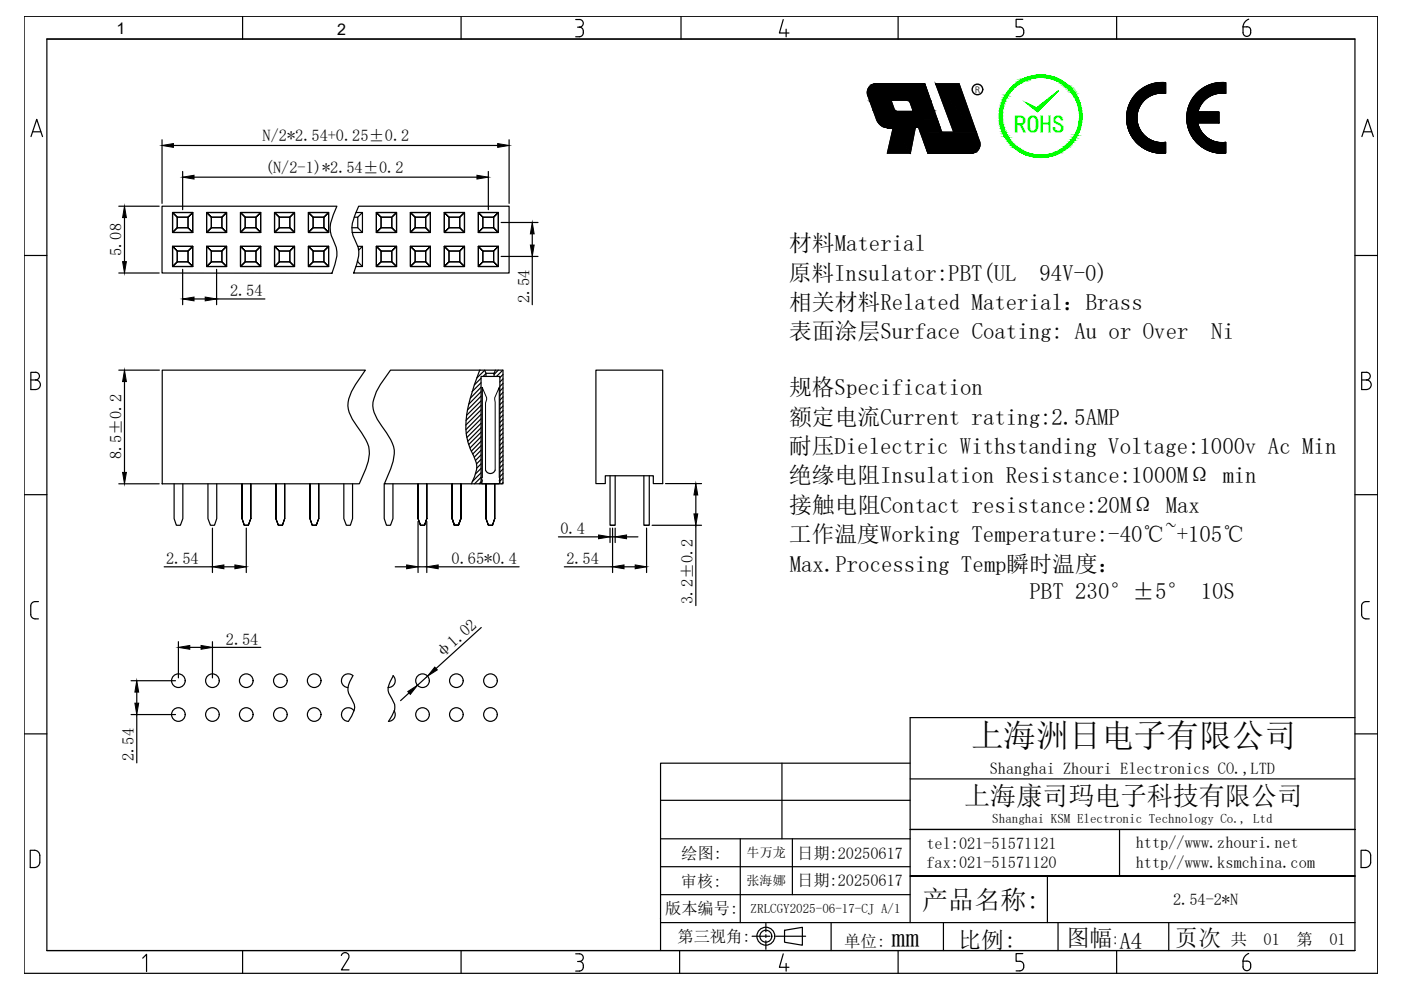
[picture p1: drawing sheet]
<svg xmlns="http://www.w3.org/2000/svg" width="297mm" height="210mm" viewBox="0 0 297 210" stroke-linecap="round" stroke-linejoin="round" font-family="sans-serif">
<defs><g id="words">
<text font-size="7.1" x="262.8" y="8.8">6</text>
<text font-size="6.9" x="205.9" y="158.4">上海洲日电子有限公司</text>
<text font-size="5.9" x="189" y="200.8">mm</text>
<g font-size="5.5">
<text x="204.4" y="170.6">上海康司玛电子科技有限公司</text>
<text x="195.5" y="192.7">产品名称:</text>
</g>
<text font-size="5.4" fill="#0f0" x="215" y="28.3">ROHS</text>
<g font-size="4.9">
<text x="203.2" y="200.9">比例:</text>
<text x="226.1" y="200.6">图幅 A4</text>
<text x="249.2" y="200.6">页次</text>
</g>
<g font-size="4.8">
<text x="167.3" y="53.3">材料Material</text>
<text x="167.2" y="59.5">原料Insulator:PBT(UL</text>
<text x="220.4" y="59.5">94V-0)</text>
<text x="167.3" y="65.7">相关材料Related Material：Brass</text>
<text x="167.3" y="71.9">表面涂层Surface Coating: Au or Over</text>
<text x="256.8" y="71.9">Ni</text>
<text x="167.3" y="83.8">规格Specification</text>
<text x="167.3" y="90">额定电流Current rating:2.5AMP</text>
<text x="167.3" y="96.2">耐压Dielectric Withstanding Voltage:1000v Ac Min</text>
<text x="167.3" y="102.5">绝缘电阻Insulation Resistance:1000MΩ min</text>
<text x="167.3" y="108.7">接触电阻Contact resistance:20MΩ Max</text>
<text x="167.3" y="114.9">工作温度Working Temperature:-40℃~+105℃</text>
<text x="167.5" y="121.2">Max.Processing Temp瞬时温度：</text>
<text x="218.3" y="127">PBT 230°±5° 10S</text>
</g>
<g font-size="3.5">
<text x="55.7" y="30">N/2*2.54+0.25±0.2</text>
<text x="56.2" y="36.7">(N/2-1)*2.54±0.2</text>
<text x="25.8" y="54.3" transform="rotate(-90 25.8 54.3)">5.08</text>
<text x="48.8" y="62.8">2.54</text>
<text x="112.2" y="64.2" transform="rotate(-90 112.2 64.2)">2.54</text>
<text x="25.7" y="97.4" transform="rotate(-90 25.7 97.4)">8.5±0.2</text>
<text x="118.8" y="113.2">0.4</text>
<text x="35.2" y="119.6">2.54</text>
<text x="95.8" y="119.6">0.65*0.4</text>
<text x="120.1" y="119.6">2.54</text>
<text x="146.9" y="128" transform="rotate(-90 146.9 128)">3.2±0.2</text>
<text x="47.9" y="136.7">2.54</text>
<text x="93.6" y="139.8" transform="rotate(-42 93.6 139.8)">φ1.02</text>
<text x="28.4" y="161.3" transform="rotate(-90 28.4 161.3)">2.54</text>
<text x="209.9" y="164.1">Shanghai Zhouri Electronics CO.,LTD</text>
<text x="196.4" y="180">tel:021-51571121</text>
<text x="240.8" y="179.8">http//www.zhouri.net</text>
<text x="144.4" y="182">绘图:</text>
<text x="169" y="182">日期:20250617</text>
<text x="196.4" y="184">fax:021-51571120</text>
<text x="240.8" y="184.1">http//www.ksmchina.com</text>
<text x="144.4" y="188">审核:</text>
<text x="169" y="188">日期:20250617</text>
<text x="248.7" y="191.9">2.54-2*N</text>
<text x="141" y="193.9">版本编号:</text>
<text x="143.6" y="199.7">第三视角:</text>
<text x="179" y="200.7">单位:</text>
<text x="260.9" y="200.4">共</text>
<text x="267.9" y="200.4">01</text>
<text x="274.9" y="200.4">第</text>
<text x="281.9" y="200.4">01</text>
</g>
<g font-size="3.4">
<text x="24.7" y="7.1">1</text>
<text x="71.5" y="7.3">2</text>
</g>
<g font-size="2.8">
<text x="210.4" y="174.5">Shanghai KSM Electronic Technology Co., Ltd</text>
<text x="158.3" y="181.8">牛万龙</text>
<text x="158.3" y="187.7">张海娜</text>
<text x="159.2" y="193.6">ZRLCGY2025-06-17-CJ A/1</text>
</g>
<text font-size="2.2" x="206.7" y="19.6">R</text>
</g></defs>
<g fill="none" stroke="#000" stroke-width=".25">
<path d="M9.9 8.3h277.4M122.1 4.1h.8a.81 .81 0 0 1 .8 .8 .81 .81 0 0 1-.8 .9M122.5 5.8a1.03 1.03 0 0 1 1.2 .8 1.03 1.03 0 0 1-.8 1.2h-.8M166.1 4.2l-.9 2.8h2.1M166.7 6.2v1.6M216.9 4.1h-1.5v1.6h.8a1.03 1.03 0 0 1 .9 1 1.03 1.03 0 0 1-.9 1.1h-.8M241.4 19.3l-.7 .7M241.7 19.1l-1.2 1.2M241.9 19l-1.6 1.5M242.1 18.9l-1.9 1.8M242.3 18.7l-2.3 2.3M242.5 18.6l-2.5 2.5"/>
<path d="M242.7 18.5l-2.9 2.8M242.9 18.4l-3.2 3.1M243 18.3l-3.3 3.3M243.2 18.2l-3.6 3.6M243.3 18.1l-3.8 3.9M243.4 18.1l-3.9 3.9M243.6 18l-4.2 4.2M243.6 18l-4.2 4.3M243.8 18l-4.5 4.4M243.9 17.9l-4.6 4.7M244 17.9l-4.8 4.7M244.1 17.8l-4.9 5"/>
<path d="M244.2 17.8l-5 5M244.3 17.8l-5.2 5.2M244.5 17.7l-5.4 5.4M244.6 17.7l-5.5 5.6M244.8 17.7l-5.8 5.7M244.9 17.6l-5.9 6M245 17.6l-6 6M245 19.9l2.1-2.2-2.2 2.2M245.1 17.6l-6.1 6.1M245.2 17.6l-6.2 6.2M245.3 17.6l-6.4 6.3M245.4 17.6l-6.5 6.4"/>
<path d="M245.5 17.6l-6.6 6.5M245.5 17.5l-6.6 6.7M245.6 17.5l-6.7 6.8M245.7 17.5l-6.8 6.9 6.9-6.9M245.8 19.8l1.3-1.4-1.4 1.4M245.9 17.5l-7 7M245.9 17.5l-7 7.1M246 17.5l-7.1 7.2M246.1 19.7l1-1-1 1M246.1 17.5l-7.2 7.2M246.2 17.5l-7.3 7.3M246.3 17.5l-7.4 7.4"/>
<path d="M246.3 17.5l-7.4 7.5M246.4 17.5l-3.5 3.5M246.5 17.5l-3.4 3.3M246.6 17.5l-3.2 3.1M246.6 17.5l-2.9 3M246.7 17.5l-2.9 2.9M246.8 17.5l-2.8 2.8M246.8 19.8l.3-.4-.3 .4M246.8 17.5l-2.7 2.7M246.9 17.5l-2.7 2.7M247 17.5l-2.5 2.6M247.1 17.5l-2.6 2.5"/>
<path d="M247.1 17.5l-2.5 2.5M247.1 17.5a7.5 7.5 0 0 0-8.2 7.5 7.5 7.5 0 0 0 8.2 7.4M247.1 19.8a5.3 5.3 0 0 0-6.1 5.2 5.3 5.3 0 0 0 6.1 5.2M247.1 17.6l-2.4 2.4M247.1 17.6l-2.3 2.4M247.1 17.7l-2.2 2.2M247.1 17.8l-2 2.1M247.1 17.9l-2 2M247.1 18l-1.9 1.8M247.1 18l-1.7 1.8M247.1 18.1l-1.7 1.7M247.1 18.2l-1.6 1.6"/>
<path d="M247.1 18.2l-1.5 1.6M247.1 18.3l-1.4 1.5M247.1 18.5l-1.3 1.3M247.1 18.6l-1.2 1.2M247.1 18.6l-1.1 1.2 1.1-1.1M247.1 18.8l-.9 .9M247.1 18.9l-.8 .8M247.1 19l-.7 .7M247.1 19l-.6 .7M247.1 19.2l-.5 .6M247.1 19.3l-.4 .5 .4-.5M247.1 19.5l-.2 .3"/>
<path d="M247.1 19.6l-.1 .2M247.1 19.7l-.1 .1M247.1 19.7v.1M247.1 17.5v2.3M254.5 19.1l-1.3 1.2M254.7 19l-1.6 1.5M254.8 18.8l-1.8 1.9M255 18.7l-2.1 2.1M255.1 18.7l-2.3 2.3M255.2 18.6l-2.5 2.5M255.3 18.5l-2.7 2.7M255.5 18.4l-3 3"/>
<path d="M255.7 18.3l-3.3 3.3M255.8 18.2l-3.4 3.5M256 18.2l-3.7 3.7M256.2 18.1l-4 3.9M256.3 18.1l-4.1 4M256.4 18l-4.3 4.3M256.6 17.9l-4.5 4.5M256.6 17.9l-4.5 4.6M256.8 17.9l-4.8 4.7M256.8 17.8l-4.8 4.9M257 17.8l-5.1 5M257.1 17.8l-5.2 5.2"/>
<path d="M257.2 17.8l-5.3 5.2M257.3 17.7l-5.4 5.4M257.4 17.7l-5.6 5.6M257.5 17.7l-5.7 5.6M257.6 17.7l-5.8 5.7M257.6 17.6l-5.8 5.9M257.7 17.6l-6 6M257.9 17.6l-6.2 6.1M257.9 17.6l-6.2 6.2M258 17.6l-6.3 6.3M258.1 17.6l-6.4 6.4M258.2 17.6l-6.5 6.5"/>
<path d="M258.3 17.5l-6.6 6.7M258.4 17.5l-6.7 6.8M258.6 17.5l-7 6.9 6.9-6.9M258.7 17.5l-7.1 7.1M258.8 17.5l-7.2 7.2M258.9 17.5l-7.3 7.3M259 17.5l-7.4 7.4 7.5-7.4M259.2 17.5l-7.6 7.5M259.2 17.5l-3.3 3.3M259.3 17.5l-3.2 3.2M259.5 17.5l-2.9 2.8M259.5 17.5l-2.8 2.8"/>
<path d="M259.6 17.5l-2.8 2.7M259.6 17.5l-2.7 2.7M259.7 17.5l-2.7 2.7M259.7 17.5l-2.6 2.6M259.7 17.5l-2.5 2.6M259.8 17.5l-2.6 2.6M259.9 17.5l-2.6 2.5M259.9 19.8a5.3 5.3 0 0 0-5.9 4M259.9 17.7l-2.3 2.2M259.9 17.8l-2.1 2.1M259.9 17.9l-2 2M259.9 18l-1.8 1.8"/>
<path d="M259.9 18.1l-1.7 1.7M259.9 18.3l-1.5 1.5M259.9 18.4l-1.4 1.4M259.9 18.5l-1.3 1.3M259.9 18.6l-1.2 1.2M259.9 18.7l-1.1 1M259.9 18.7l-1 1M259.9 19l-.7 .7 .7-.7M259.9 19.2l-.6 .5M259.9 19.5l-.3 .3M259.9 19.7l-.1 .1 .1-.1M259.9 17.6l-2.5 2.4"/>
<path d="M259.9 17.6l-2.3 2.4M259.9 18l-1.9 1.8M259.9 18.1l-1.8 1.7M259.9 18.2l-1.6 1.6M259.9 18.5l-1.2 1.3 1.2-1.2M259.9 18.7l-1.1 1.1M259.9 18.8l-.9 .9M259.9 18.9l-.9 .8M259.9 19.1l-.7 .6M259.9 19.2l-.6 .6M259.9 19.2l-.5 .6 .5-.5M259.9 19.3l-.4 .5"/>
<path d="M259.9 19.4l-.4 .4M259.9 19.6l-.2 .2M259.9 17.5a7.5 7.5 0 0 0-8.3 7.5 7.5 7.5 0 0 0 8.3 7.4M6.6 29l1.2-3.7 1.2 3.7M6.9 27.9h1.8M188.4 27.1a2.78 2.78 0 0 1-2.6-1.8l-1.8-5a1.86 1.86 0 0 1 1.7-2.5h10.4l3.6 10.2h2.5l-3.8-10.2h4.9l4.4 12.2a1.87 1.87 0 0 1-1.8 2.5M188.4 27.1h1l-1.3 5.4h4.9l1.1-5.5h.6l2 5.5h9.2M190.1 23.6h3.3M192.9 21.6l-.4-.3h-3.5v.1l.6 1.9 .5 .3M192.9 21.6l.7 1.8-.2 .2M239.2 27.1l1.9-1.8-1.9 1.9M239.8 28.6l1.6-1.6-1.6 1.7"/>
<path d="M240 28.9l1.6-1.6-1.6 1.7M241.1 24.8l-2 2M241.1 24.9l-2 1.9M241.1 24.9l-2 2M241.1 25l-2 2M241.1 25.1l-2 1.9M241.1 25.1l-1.9 1.9M241.1 25.2l-1.9 1.9 1.9-1.9M241.1 24.6l-2.1 2M241.1 24.7l-2 2M241.1 25.4l-1.9 1.9M241.1 24.5l-2.1 2 2.1-2.1-2.1 2.1"/>
<path d="M241.1 24.5l-2.1 2.1M241.1 25.4l-1.9 2M241.1 25.6l-1.8 1.8M241.1 25.6l-1.8 1.9M241.1 24.2l-2.1 2.1M241.1 24.2l-2.1 2.2M241.1 25.7l-1.8 1.8M241.1 25.8l-1.7 1.9 1.7-1.8M241.1 24.1l-2.1 2.2M241.1 24l-2.1 2.2M241.1 26l-1.7 1.7M241.2 26l-1.8 1.8"/>
<path d="M241.2 23.9l-2.2 2.3M241.2 26.1l-1.8 1.8 1.8-1.7M241.2 23.8l-2.3 2.3M241.2 26.2l-1.7 1.8M241.2 23.7l-2.3 2.3M241.2 23.6l-2.3 2.3M241.2 26.4l-1.7 1.6M241.3 26.4l-1.7 1.8 1.7-1.7M241.3 23.5l-2.4 2.4M241.3 23.4l-2.4 2.4M241.3 26.5l-1.7 1.8M241.3 26.6l-1.7 1.7"/>
<path d="M241.3 26.7l-1.6 1.7M241.3 23.3l-2.4 2.5M241.3 26.7l-1.6 1.8M241.4 30.6l1.6-1.6-1.6 1.6M241.4 23.1l-2.5 2.6M241.4 26.8l-1.7 1.7M241.4 26.9l-1.6 1.6M241.4 23.1l-2.5 2.5M241.4 26.9l-1.6 1.7M241.4 30.7l1.6-1.6-1.5 1.6M241.5 22.9l-2.6 2.7M241.5 27.1l-1.7 1.6"/>
<path d="M241.5 27.1l-1.6 1.6 1.6-1.6M241.5 27.1l-1.6 1.7 1.6-1.6M241.6 22.7l-2.7 2.8M241.6 27.2l-1.6 1.7M241.6 22.7l-2.7 2.7M241.6 27.4l-1.6 1.6M241.6 22.6l-2.7 2.7M241.7 27.5l-1.6 1.6M241.7 22.5l-2.8 2.8M241.7 27.5l-1.6 1.7 1.6-1.6M241.8 27.6l-1.6 1.6M241.8 27.7l-1.6 1.6"/>
<path d="M241.8 27.8l-1.5 1.6M241.9 27.8l-1.6 1.6M241.9 22.1l-3 3.1 2.9-2.8M241.9 27.9l-1.6 1.5M241.9 31l1.6-1.6-1.5 1.7M241.9 27.9l-1.5 1.6M242 28l-1.5 1.6 1.6-1.5-1.6 1.6M242.1 28.1l-1.6 1.6M242.1 28.2l-1.6 1.5M242.1 21.8l-3.2 3.3M242.1 28.2l-1.4 1.6M242.2 31.2l1.6-1.6-1.6 1.6"/>
<path d="M242.2 28.3l-1.5 1.6M242.3 28.4l-1.6 1.5M242.3 28.4l-1.5 1.6M242.3 21.6l-3.4 3.4M242.4 28.5l-1.6 1.5M242.4 31.4l1.7-1.7-1.6 1.7M242.4 28.5l-1.6 1.6M242.4 28.5l-1.5 1.6M242.5 28.6l-1.6 1.5M242.5 28.6l-1.6 1.6M242.5 28.6l-1.5 1.6M242.6 28.7l-1.6 1.5"/>
<path d="M242.6 31.5l1.6-1.7-1.6 1.7M242.6 28.7l-1.6 1.6M242.6 28.7l-1.5 1.7M242.7 28.8l-1.5 1.6M242.7 31.6l1.7-1.7-1.7 1.7M242.7 28.9l-1.5 1.5M242.8 28.9l-1.6 1.6M242.8 28.9l-1.5 1.6 1.6-1.5M242.9 29l-1.5 1.6M243.1 29.1l-1.6 1.6 1.6-1.5M243.2 29.2l-1.6 1.6M243.3 29.3l-1.6 1.6"/>
<path d="M243.3 29.3l-1.5 1.7M243.4 31.9l1.7-1.8-1.7 1.8M243.4 29.4l-1.5 1.6 1.6-1.6M243.6 29.5l-1.5 1.6M243.7 29.6l-1.6 1.6M243.7 32l1.9-1.8-1.8 1.8M243.8 29.6l-1.7 1.6M243.9 29.6l-1.7 1.7M244 29.7l-1.7 1.6M244.1 29.8l-1.6 1.6M244.3 29.8l-1.7 1.7M244.4 20.1l2.5-2.6-2.6 2.6"/>
<path d="M244.5 29.9l-1.7 1.7M244.6 29.9l-1.7 1.7M244.6 30l-1.7 1.6M244.7 30l-1.7 1.7M244.8 30l-1.7 1.7M244.8 30l-1.7 1.8 1.8-1.8M244.9 30.1l-1.7 1.7M245 30.1l-1.8 1.7M245 30.1l-1.7 1.7M245.1 30.1l-1.8 1.7M245.2 30.1l-1.7 1.8M245.3 30.1l-1.8 1.8"/>
<path d="M245.4 30.2l-1.8 1.7M245.4 30.2l-1.8 1.8M245.5 30.2l-1.8 1.8M245.7 30.2l-1.9 1.8M245.7 30.2l-1.8 1.9M245.8 30.2l-1.9 1.9M245.8 30.2l-1.8 1.9M245.9 30.2l-1.9 1.9M246 30.2l-2 1.9M246.1 30.2l-2 2M246.1 32.5l1-1.1-1 1.1M246.1 30.2l-1.9 2 2-2-1.9 2"/>
<path d="M246.3 30.2l-2 2M246.4 32.5l.7-.8-.7 .8M246.4 30.2l-2 2M246.5 30.2l-2 2M246.5 30.2l-2 2.1M246.6 30.2l-2.1 2.1M246.7 30.2l-2.1 2.1M246.8 32.5l.3-.4-.3 .4M246.8 30.2l-2.2 2.1 2.1-2.1M246.8 30.2l-2.1 2.1M246.9 30.2l-2.1 2.1M247 30.2l-2.2 2.1"/>
<path d="M247.1 30.2l-2.2 2.1M247.1 30.2l-2.2 2.2M247.1 30.2l-2.1 2.2M247.1 30.3l-2.1 2.1 2.1-2.1M247.1 30.4l-2 2M247.1 30.5l-1.9 1.9M247.1 30.5l-1.8 1.9M247.1 30.6l-1.8 1.8M247.1 30.6l-1.8 1.8 1.8-1.7M247.1 30.7l-1.7 1.7M247.1 30.8l-1.6 1.6 1.6-1.5M247.1 30.9l-1.5 1.6"/>
<path d="M247.1 31l-1.4 1.5M247.1 31.1l-1.3 1.4M247.1 31.2l-1.3 1.3M247.1 31.2l-1.2 1.3M247.1 31.3l-1.2 1.2 1.2-1.2M247.1 31.4l-1.1 1.1M247.1 31.5l-1 1M247.1 31.6l-.9 .9 .9-.9M247.1 31.6l-.8 .9M247.1 31.7l-.8 .8M247.1 31.8l-.6 .7M247.1 31.9l-.5 .6 .5-.5"/>
<path d="M247.1 32l-.4 .5M247.1 32.1l-.4 .4M247.1 32.2l-.3 .3M247.1 32.2l-.2 .3M247.1 32.3l-.2 .2M247.1 32.3l-.1 .2M247.1 32.4l-.1 .1M247.1 32.4v.1M247.1 30.2v2.3M252.1 27.5l3.7-3.7-3.7 3.8M252.2 28l1.8-1.8-1.8 1.8M252.9 29.2l1.6-1.6-1.6 1.6"/>
<path d="M253.9 26.1l-1.7 1.7M253.9 26.1l-1.7 1.8M254 26.2l-1.8 1.7M254 23.8h4.4M254 23.8l-2.3 2.2M254 23.7l-2.3 2.3M254 26.3l-1.7 1.7M254 23.8l-2.3 2.3 2.3-2.3M254 26.4l-1.7 1.7M254 23.6l-2.3 2.3 2.3-2.3M254 26.5l-1.7 1.6M254 23.5l-2.3 2.4"/>
<path d="M254 26.5l-1.7 1.7M254.1 23.4l-2.4 2.4M254.1 26.6l-1.7 1.6M254.1 26.6l-1.7 1.7M254.1 23.8l-2.4 2.3M254.1 26.7l-1.7 1.7M254.1 23.2l-2.4 2.5 2.4-2.4M254.1 26.8l-1.6 1.7 1.6-1.7M254.1 23.1l-2.4 2.5M254.2 26.9l-1.7 1.6 1.7-1.6M254.2 23.1l-2.5 2.5M254.2 27l-1.6 1.6"/>
<path d="M254.2 23l-2.6 2.6M254.2 30.7l1.6-1.6-1.5 1.6M254.2 23.8l-2.5 2.4M254.2 27l-1.6 1.7M254.3 27.1l-1.7 1.6M254.3 23.8l-2.6 2.5M254.3 27.1l-1.6 1.7M254.3 27.2l-1.6 1.6M254.3 22.8l-2.7 2.7 2.6-2.6M254.3 27.2l-1.6 1.7M254.3 27.3l-1.6 1.6M254.3 27.3l-1.5 1.7"/>
<path d="M254.4 23.8l-2.6 2.6 2.6-2.6M254.4 22.6l-2.8 2.8M254.4 27.4l-1.6 1.6M254.4 27.5l-1.6 1.6M254.5 22.5l-2.9 2.8M254.5 27.5l-1.6 1.6M254.5 30.9l1.6-1.6-1.6 1.6M254.5 27.6l-1.6 1.6 1.7-1.5M254.6 23.8l-2.8 2.7M254.6 27.7l-1.6 1.6M254.6 22.3l-3 3M254.6 23.8l-2.8 2.8"/>
<path d="M254.6 27.8l-1.6 1.6 1.7-1.6M254.7 27.9l-1.6 1.5M254.7 23.8l-2.9 2.8M254.7 31l1.6-1.5-1.5 1.6M254.7 27.9l-1.6 1.6 1.6-1.6M254.8 22l-3.2 3.2M254.8 23.8l-3 2.9M254.8 28l-1.6 1.6M254.8 28.1l-1.6 1.6M254.9 28.1l-1.6 1.6M254.9 31.2l1.6-1.6-1.6 1.6M254.9 21.8l-3.3 3.3"/>
<path d="M254.9 28.2l-1.5 1.6M254.9 23.8l-3 3M255 28.3l-1.6 1.5M255 28.3l-1.6 1.6M255 23.8l-3.1 3.1M255 28.3l-1.5 1.6M255.1 28.4l-1.5 1.6M255.1 23.8l-3.2 3.2M255.2 28.5l-1.6 1.6M255.2 28.5l-1.6 1.6 1.6-1.5-1.5 1.6M255.3 23.8l-3.4 3.3M255.3 28.7l-1.5 1.5"/>
<path d="M255.3 31.5l1.8-1.7-1.7 1.7M255.4 28.7l-1.6 1.6M255.4 23.8l-3.5 3.4M255.4 23.8l-3.4 3.4M255.5 23.8l-3.5 3.5M255.5 26l2.4-2.2-2.3 2.2M255.6 28.9l-1.7 1.5 1.5-1.6-1.5 1.5M255.6 23.8l-3.6 3.6M255.7 23.8l-3.7 3.6M255.7 29l-1.6 1.6 1.5-1.7-1.6 1.6M255.7 29l-1.6 1.6M255.7 23.8l-3.7 3.7"/>
<path d="M255.7 29l-1.5 1.6M255.8 31.7l1.7-1.7-1.6 1.7M255.9 29.2l-1.6 1.5 1.6-1.5M255.9 26l2.3-2.2-2.2 2.2M255.9 29.2l-1.5 1.6M256 23.8l-3.9 3.8M256 29.2l-1.6 1.6M256 23.8l-3.9 3.9M256.1 23.8l-4 3.9M256.1 29.3l-1.6 1.6 1.6-1.6M256.1 26l2.3-2.2-2.2 2.2M256.2 29.4l-1.6 1.6"/>
<path d="M256.3 29.4l-1.6 1.6M256.3 23.8l-4.1 4M256.3 23.8l-2.2 2.2M256.4 23.8l-2.3 2.2M256.4 29.5l-1.6 1.6M256.4 23.8l-2.2 2.2M256.5 23.8l-2.3 2.2M256.5 29.6l-1.6 1.6M256.6 20.4l2.8-2.9-3.1 3M256.6 26l1.8-1.9-1.8 1.9M256.6 29.6l-1.7 1.6M256.6 29.6l-1.6 1.7 1.6-1.7"/>
<path d="M256.7 23.8l-2.4 2.2M256.7 29.7l-1.6 1.6M256.7 32.1l1.9-1.9-1.8 1.9M256.8 29.7l-1.7 1.6M256.8 23.8l-2.3 2.2M256.8 29.7l-1.6 1.7M256.8 23.8l-2.2 2.2M256.9 29.8l-1.7 1.6M256.9 29.8l-1.7 1.6 1.8-1.6M256.9 23.8l-2.3 2.2M257 32.2l1.9-2-1.9 2M257 23.8l-2.3 2.2"/>
<path d="M257.1 23.8l-2.3 2.2M257.1 29.9l-1.6 1.6 1.7-1.6M257.2 23.8l-2.3 2.2M257.2 29.9l-1.7 1.7M257.3 29.9l-1.7 1.7M257.3 23.8l-2.3 2.2M257.4 30l-1.7 1.7M257.4 23.8l-2.3 2.2M257.4 23.8l-2.2 2.2M257.5 23.8l-2.3 2.2M257.6 30l-1.7 1.8 1.7-1.8M257.6 23.8l-2.3 2.2"/>
<path d="M257.7 23.8l-2.3 2.2 2.4-2.2M257.7 30.1l-1.8 1.7M257.7 30.1l-1.7 1.7 1.8-1.7M257.8 30.1l-1.7 1.7M257.8 26l.6-.6-.5 .6M257.9 30.1l-1.8 1.7 1.8-1.7M257.9 32.4l2-1.9-1.9 1.9M258 30.1l-1.8 1.8M258 23.8l-2.3 2.2M258 23.8l-2.2 2.2M258 30.1l-1.7 1.8 1.9-1.7M258.1 23.8l-2.3 2.2"/>
<path d="M258.3 30.2l-1.8 1.8M258.4 23.8l-2.4 2.2M258.4 30.2l-1.9 1.8 1.9-1.8M258.4 26h-4.5a5.3 5.3 0 0 0 6 4.2l-2.2 2.2M258.4 23.9l-2.1 2.1M258.4 24l-2 2 2-2M258.4 24l-2 2M258.4 24.1l-1.9 1.9M258.4 24.2l-1.8 1.8M258.4 24.3l-1.7 1.7M258.4 24.4l-1.5 1.6M258.4 24.5l-1.5 1.5"/>
<path d="M258.4 24.6l-1.4 1.4M258.4 24.6l-1.3 1.4M258.4 24.7l-1.3 1.3M258.4 24.7l-1.2 1.3M258.4 24.8l-1.2 1.2M258.4 24.9l-1.1 1.1M258.4 25l-1 1M258.4 25.1l-.8 .9M258.4 25.2l-.8 .8M258.4 25.2l-.7 .8M258.4 25.3l-.7 .7M258.4 25.3l-.7 .7 .7-.6"/>
<path d="M258.4 25.5l-.5 .5M258.4 25.6l-.4 .4M258.4 25.7l-.3 .3M258.4 25.7l-.3 .3 .3-.2M258.4 25.8l-.1 .2M258.4 25.9l-.1 .1M258.4 26h.1M258.5 30.2l-1.9 1.9M258.5 32.5l1.4-1.4-1.3 1.4M258.6 30.2l-1.9 1.9M258.8 30.2l-2 1.9M258.8 30.2l-1.9 2 2-2"/>
<path d="M259 30.2l-2 2M259.1 30.2l-2 2M259.1 30.2l-1.9 2 2-2M259.2 30.2l-2 2M259.3 30.2l-2 2.1M259.4 30.2l-2.1 2.1M259.5 30.2l-2.1 2.1M259.5 32.5l.4-.4-.3 .4M259.6 30.2l-2.1 2.1M259.6 30.2l-2.1 2.1 2.2-2.1M259.7 30.2l-2.1 2.1M259.8 30.2l-2.2 2.1 2.2-2.1"/>
<path d="M259.9 30.2l-2.2 2.2M259.9 30.3l-2.1 2.1M259.9 30.4l-2 2M259.9 30.5l-1.9 1.9M259.9 30.6l-1.8 1.8M259.9 30.7l-1.8 1.7M259.9 30.8l-1.7 1.6 1.7-1.6M259.9 30.9l-1.6 1.6M259.9 31l-1.5 1.5M259.9 31l-1.4 1.5M259.9 31.2l-1.3 1.3M259.9 31.2l-1.3 1.3 1.3-1.2"/>
<path d="M259.9 31.4l-1.1 1.1M259.9 31.5l-1 1M259.9 31.6l-.9 .9M259.9 31.7l-.8 .8M259.9 31.8l-.7 .7M259.9 31.9l-.6 .6 .6-.6M259.9 32l-.5 .5M259.9 32.2l-.3 .3M259.9 32.2l-.2 .3M259.9 32.3l-.2 .2M259.9 32.3l-.1 .2M259.9 32.4v.1"/>
<path d="M288.7 29l1.3-3.7 1.2 3.7M289.1 27.9h1.7M5.1 54.2h4.8M287.3 54.2h4.8M7.6 78.9a.81 .81 0 0 1 .8 .8 .81 .81 0 0 1-.8 .9 1.01 1.01 0 0 1 1 1 1.01 1.01 0 0 1-1 1M7.6 78.9h-1.1v3.7h1.1M288.7 78.9h1a.8 .8 0 0 1 .8 .9 .8 .8 0 0 1-.8 .8 1.02 1.02 0 0 1 1 1 1.02 1.02 0 0 1-1 1h-1zM6.5 80.6h1.1M288.7 80.6h1M287.3 104.9h4.8M7.4 131.2h.7M8.1 127.6a1.26 1.26 0 0 0-1.5 .5l-.1 2.2a.92 .92 0 0 0 .9 .9"/>
<path d="M288.7 130.3a.92 .92 0 0 0 .9 .9M288.7 128.5v1.8M289.6 131.2h.7M290.3 127.6a1.26 1.26 0 0 0-1.5 .5l-.1 .4M5.1 155.6h4.8M193 152.1v43.5M287.3 155.6h4.8M140 177.8h53M157 177.8v17.8M165.8 161.8v16M168 177.8v11.9M193 161.8h-53v39.7"/>
<path d="M193 175.9h94.3h-94.3M6.4 180.3a1.56 1.56 0 0 1 2 .7 3.6 3.6 0 0 1-.2 2.5 1.71 1.71 0 0 1-1.8 .4zM140 194.8h.1M140 183.8h53M140 189.7h53M159.5 198.5h3.7M162.4 195.8v1.8M162.4 198.2v.6M162.4 199.5v1.8M164.5 198.5h6.3M166.3 197.2l3.8-.6v3.8l-3.8-.6zM176.2 195.6v5.9"/>
<path d="M193 185.7h94.3h-94.3M200 195.6v5.9M224.3 195.6v5.9M236.4 198.6v.2M236.4 199.9v.2M247.8 195.6v5.9M288.6 180.3a1.69 1.69 0 0 1 1.8 .4 3.6 3.6 0 0 1 .2 2.5 1.12 1.12 0 0 1-1.1 .7h-.9zM9.9 201.5h277.4M30.3 203.2l.8-.9v3.7M51.4 201.5v4.9M72.4 202.6a.82 .82 0 0 1 1.1-.6 .82 .82 0 0 1 .4 1.2l-1.5 2.4h1.6M97.8 201.5v4.9"/>
<path d="M122.1 202.2h.8a.81 .81 0 0 1 .8 .8 .81 .81 0 0 1-.8 .8M122.5 203.9h.4M122.9 203.8a1.04 1.04 0 0 1 .8 1.1 1.04 1.04 0 0 1-.8 1h-.8M144.1 201.5v4.9M166.1 202.2l-.9 2.9h2.1M166.7 204.3v1.6M190.4 201.5v4.9M215.4 205.8h.8M216.9 202.2h-1.5v1.6h.8a1.03 1.03 0 0 1 .9 1 1.03 1.03 0 0 1-.9 1M236.7 201.5v4.9M263.5 203.8a1.55 1.55 0 0 1 1.5 .2 1.15 1.15 0 0 1-.6 1.8 .81 .81 0 0 1-.9-.8zM264.8 202.2a1.85 1.85 0 0 0-1.3 1.6"/>
<circle cx="162.4" cy="198.5" r="1.9"/>
<circle cx="162.4" cy="198.5" r="1.26"/>
</g>
<!-- layer: 0 -->
<g fill="none" stroke="#000" stroke-width=".25">
<path d="M5.1 3.5h287v202.9h-287zM9.9 8.3v193.2M51.4 3.5v4.8M97.8 3.6v4.7M144.4 3.5v4.8M190.4 3.5v4.8M236.7 3.5v4.8M287.3 8.3v193.2M34.4 29.6v13.5M36.8 30.8h68.7M38.7 36.4v8.1M41.1 37.6h60"/>
<path d="M103.5 36.4v8.1M107.9 29.6v13.5M25.2 57.9h8.6M25.2 43.7h8.6M26.4 46.1v9.4M38.7 57.1v7.5M45.9 57.1v7.5M106.3 47.2h7.8M106.3 54.4h7.8M112.9 49.6v2.4M112.9 54.4v10.2M25.2 78.5h8.6"/>
<path d="M41.1 63.4h2.4M45.9 63.4h10.3M26.4 80.9v19.3M5.1 104.9h4.8M25.2 102.6h8.6M45 112v9.4M52.2 112v9.4M88.6 110.6v10.8M90.5 110.6v10.8M118.4 113.8h8.5M129.3 112v3M129.3 113.8h1.1"/>
<path d="M129.9 112v9.4M130.4 112v3M132.8 113.8h2.5M137.1 112v9.4M138.3 111.4h10.4M141.1 102.5h7.6M147.5 104.9v4.1M147.5 111.4v17M34.8 120.2h10.2M37.8 136.1v7.6M40.2 137.3h2.4M45 136.1v7.6"/>
<path d="M45 137.3h10.3M47.5 120.2h2.3M83.8 120.2h2.4M88.6 120.2h1.9M92.9 120.2h17.2M102 133l-9.5 8.7M119.6 120.2h10.3M132.3 120.2h2.4M27.8 144.3h9.4M27.8 151.5h9.4M29 146.7v2.4M29 151.5v10.2"/>
<path d="M86.7 146.9l-1.8 1.7M90.7 143.4l-2.2 1.9M193 152.1h94.3M140 169.7h53M193 165.1h94.3M237.4 175.9v9.8M140 195.6h147.3M222.1 185.7v9.9"/>
</g>
<!-- layer: PDF2_0 -->
<g fill="none" stroke="#000" stroke-width=".25">
<path d="M34.4 43.7h37l-.7 1.8a5.7 5.7 0 0 0-.1 5.3 6 6 0 0 1 .4 5.3l-.6 1.8h-36zM36.6 45.1h4.3v4.2h-4.3zM36.6 52.2h4.3v4.3h-4.3zM37.6 46.1h2.3v2.2h-2.3zM37.6 53.2h2.3v2.3h-2.3zM37.6 46.1l-1-1 1 1M37.6 48.3l-1 1 1-1M37.6 53.2l-1-1 1 1M37.6 55.5l-1 1 1-1M40.9 49.3l-1-1 1 1M40.9 45.1l-1 1 1-1M40.9 56.5l-1-1 1 1"/>
<path d="M40.9 52.2l-1 1 1-1M43.8 45.1h4.2v4.2h-4.2zM43.8 52.2h4.2v4.3h-4.2zM44.8 46.1h2.2v2.2h-2.2zM44.8 53.2h2.2v2.3h-2.2zM44.8 46.1l-1-1 1 1M44.8 48.3l-1 1 1-1M44.8 53.2l-1-1 1 1M44.8 55.5l-1 1 1-1M48 49.3l-1-1 1 1M48 45.1l-1 1 1-1M48 56.5l-1-1 1 1"/>
<path d="M48 52.2l-1 1 1-1M51 45.1h4.3v4.2h-4.3zM51 52.2h4.3v4.3h-4.3zM52 46.1h2.3v2.2h-2.3zM52 53.2h2.3v2.3h-2.3zM52 46.1l-1-1 1 1M52 48.3l-1 1 1-1M52 53.2l-1-1 1 1M52 55.5l-1 1 1-1M55.3 49.3l-1-1 1 1M55.3 45.1l-1 1 1-1M55.3 56.5l-1-1 1 1"/>
<path d="M55.3 52.2l-1 1 1-1M58.2 45.1h4.2v4.2h-4.2zM58.2 52.2h4.2v4.3h-4.2zM59.2 46.1h2.2v2.2h-2.2zM59.2 53.2h2.2v2.3h-2.2zM59.2 46.1l-1-1 1 1M59.2 48.3l-1 1 1-1M59.2 53.2l-1-1 1 1M59.2 55.5l-1 1 1-1M62.4 49.3l-1-1 1 1M62.4 45.1l-1 1 1-1M62.4 56.5l-1-1 1 1"/>
<path d="M62.4 52.2l-1 1 1-1M65.4 45.1h4.3v4.2h-4.3zM65.4 52.2h4.3v4.3h-4.3zM66.4 46.1h2.3v2.2h-2.3zM66.4 53.2h2.3v2.3h-2.3zM66.4 46.1l-1-1 1 1M66.4 48.3l-1 1 1-1M66.4 53.2l-1-1 1 1M66.4 55.5l-1 1 1-1M69.7 49.3l-1-1 1 1M69.7 45.1l-1 1 1-1M69.7 56.5l-1-1 1 1"/>
<path d="M69.7 52.2l-1 1 1-1M75.1 46.1h.8v2.2h-1.3M75.5 45.1h1.3v4.2h-2.1M75.9 52.2h.9v4.3h-1.3M75.9 55.2l-.1 .3M75.9 48.3l.9 1M75.9 55.5l.9 1M76 43.7h31.9v14.2h-32.9l.6-1.8a5.6 5.6 0 0 0-.4-5.3 5.5 5.5 0 0 1 .1-5.3zM76.8 45.1l-.9 1M76.8 52.2l-.8 .8M79.8 45.1h4.3v4.2h-4.3zM79.8 52.2h4.3v4.3h-4.3z"/>
<path d="M80.8 46.1h2.3v2.2h-2.3zM80.8 53.2h2.3v2.3h-2.3zM80.8 46.1l-1-1 1 1M80.8 48.3l-1 1 1-1M80.8 53.2l-1-1 1 1M80.8 55.5l-1 1 1-1M84.1 49.3l-1-1 1 1M84.1 45.1l-1 1 1-1M84.1 56.5l-1-1 1 1M84.1 52.2l-1 1 1-1M87 45.1h4.2v4.2h-4.2zM87 52.2h4.2v4.3h-4.2z"/>
<path d="M88 46.1h2.3v2.2h-2.3zM88 53.2h2.3v2.3h-2.3zM88 46.1l-1-1 1 1M88 48.3l-1 1 1-1M88 53.2l-1-1 1 1M88 55.5l-1 1 1-1M91.2 49.3l-.9-1 .9 1M91.2 45.1l-.9 1 .9-1M91.2 56.5l-.9-1 .9 1M91.2 52.2l-.9 1 .9-1M94.2 45.1h4.3v4.2h-4.3zM94.2 52.2h4.3v4.3h-4.3z"/>
<path d="M95.2 46.1h2.3v2.2h-2.3zM95.2 53.2h2.3v2.3h-2.3zM95.2 46.1l-1-1 1 1M95.2 48.3l-1 1 1-1M95.2 53.2l-1-1 1 1M95.2 55.5l-1 1 1-1M98.5 49.3l-1-1 1 1M98.5 45.1l-1 1 1-1M98.5 56.5l-1-1 1 1M98.5 52.2l-1 1 1-1M101.4 45.1h4.3v4.2h-4.3zM101.4 52.2h4.3v4.3h-4.3z"/>
<path d="M102.4 46.1h2.3v2.2h-2.3zM102.4 53.2h2.3v2.3h-2.3zM102.4 46.1l-1-1 1 1M102.4 48.3l-1 1 1-1M102.4 53.2l-1-1 1 1M102.4 55.5l-1 1 1-1M105.7 49.3l-1-1 1 1M105.7 45.1l-1 1 1-1M105.7 56.5l-1-1 1 1M105.7 52.2l-1 1 1-1M82.8 78.5h23.8v24.1h-25.1l1.3-3.2a6.7 6.7 0 0 0 .4-5.5l-1.3-2.2a11.7 11.7 0 0 1-2.9-5.7 9 9 0 0 1 1.6-4.5zM101.7 78.5a38.7 38.7 0 0 0-2.9 10.9 12.3 12.3 0 0 0 1.7 7.3 4.5 4.5 0 0 1 .1 4.4l-.7 1.5"/>
<path d="M101.8 78.5l-.1 .1M102.8 78.5l-1.7 1.6M102.8 78.5l.2 .6M103 79.8v-.7h1.8v.7M103 79.2l-.6 .6M105 78.5l-.2 .6M105.7 78.5l-.9 .9M106.6 78.5l-1.3 1.3M106.6 79.4l-.6 .7M126.3 78.5h14.2v24h-2v-1.6h-10.2v1.6h-2zM102 80.2l-1.4 1.4M102 81.1l-1.9 1.9"/>
<path d="M102 82.1l-2.3 2.3M102 83l-2.6 2.7M102 84l-2.9 2.9M102 85l-3.1 3.1M102 85.9l-3.2 3.2M102 86.9l-3.2 3.2M102 87.8l-3.2 3.3M102 88.8l-3.1 3.1M102 89.8l-3 2.9M102 90.7l-2.8 2.8M102 91.6l-2.6 2.7M102 92.6l-2.3 2.4"/>
<path d="M102 93.5l-2.1 2.1M102 94.5l-1.8 1.8M102 95.5l-1.4 1.4M102 96.4l-1.2 1.2M102 97.4l-1 1M102 98.4l-.9 .9M102 99.3l-1.2 1.2M103 99.7a1.07 1.07 0 0 0 1 .7 1.07 1.07 0 0 0 1-.7M106.6 80.3l-.6 .7M106.6 81.3l-.6 .7M106.6 82.2l-.6 .7M106.6 83.2l-.6 .7"/>
<path d="M106.6 84.1l-.6 .8M106.6 85.1l-.6 .7M106.6 86.1l-.6 .7M106.6 87l-.6 .7M106.6 88l-.6 .6M106.6 88.9l-.6 .7M106.6 89.9l-.6 .7M106.6 90.8l-.6 .7M106.6 91.8l-.6 .7M106.6 92.7l-.6 .7M106.6 93.7l-.6 .7M106.6 94.6l-.6 .8"/>
<path d="M106.6 95.6l-.6 .7M106.6 96.6l-.6 .7M106.6 97.5l-.6 .7M106.6 98.5l-.6 .7M106.6 99.4l-.6 .7M34.4 102.6h41.8l1.4-3.2a6.9 6.9 0 0 0-.9-7.7 13.2 13.2 0 0 1-2.8-4.9 6.6 6.6 0 0 1 1.5-5.3l2.1-3h-43.1v24.1M36.9 102.6v7.4l.5 1.4h.8l.6-1.4v-7.4M44.1 102.6v7.4l.5 1.4h.9l.5-1.4v-7.4M51.3 102.6v7.4l.5 1.4h.9l.5-1.4v-7.4v7.4l-.5 1.4h-.9l-.5-1.4zM58.5 102.6v7.4l.5 1.4h.9l.5-1.4v-7.4v7.4l-.5 1.4h-.9l-.5-1.4zM65.7 102.6v7.4l.5 1.4h.9l.5-1.4v-7.4v7.4l-.5 1.4h-.9l-.5-1.4zM72.9 102.6v7.4l.5 1.4h.9l.5-1.4v-7.4"/>
<path d="M81.5 102.6v7.4l.4 1.4h.9l.5-1.4v-7.4M88.6 102.6v7.4l.6 1.4h.8l.5-1.4v-7.4v7.4l-.5 1.4h-.8l-.6-1.4zM95.9 102.6v7.4l.4 1.4h.9l.5-1.4v-7.4v7.4l-.5 1.4h-.9l-.4-1.4zM102 102.6v-22.8h4v22.8M102 100.2l-1.9 1.9M102 101.2l-1.4 1.4M102 102.2l-.4 .4M102.2 102.6h3.5M103 102.6v7.4l.6 1.4h.8l.5-1.4v-7.4v7.4l-.5 1.4h-.8l-.6-1.4zM106.6 100.4l-.6 .7M106.6 101.3l-.6 .7M106.6 102.3l-.2 .3"/>
<path d="M129.3 100.9v10.5h1.1v-10.5M129.5 111.4h.8M136.5 100.9v10.5h1.2v-10.5M136.7 111.4h.8M73.8 145.8a1.46 1.46 0 0 1-1.3-2 1.46 1.46 0 0 1 2.3-.5 4.5 4.5 0 0 0-.9 3.7l.6 1.2a2.86 2.86 0 0 1 .1 3.6l-.7 1.2M75.1 150.7a1.44 1.44 0 0 0-2.5 .1 1.44 1.44 0 0 0 1.2 2.1M83.3 143.3a1.44 1.44 0 0 1 .4 1.6 1.44 1.44 0 0 1-1.4 .9M83.4 143.3a4.7 4.7 0 0 0-1 3.7l.7 1.2a2.96 2.96 0 0 1 0 3.6l-.7 1.2M83.6 150.7a1.44 1.44 0 0 1-1.3 2.2"/>
<circle cx="37.8" cy="151.5" r="1.44"/>
<circle cx="37.8" cy="144.3" r="1.44"/>
<circle cx="45" cy="151.5" r="1.44"/>
<circle cx="45" cy="144.3" r="1.44"/>
<circle cx="52.2" cy="151.5" r="1.44"/>
<circle cx="52.2" cy="144.3" r="1.44"/>
<circle cx="59.4" cy="151.5" r="1.44"/>
<circle cx="59.4" cy="144.3" r="1.44"/>
<circle cx="66.6" cy="144.3" r="1.44"/>
<circle cx="66.6" cy="151.5" r="1.44"/>
<circle cx="89.6" cy="151.5" r="1.44"/>
<circle cx="89.6" cy="144.3" r="1.44"/>
<circle cx="96.8" cy="144.3" r="1.44"/>
<circle cx="96.8" cy="151.5" r="1.44"/>
<circle cx="104" cy="144.3" r="1.44"/>
<circle cx="104" cy="151.5" r="1.44"/>
</g>
<!-- layer: 0 -->
<g fill="#000" stroke="#000" stroke-width=".21">
<path d="M34.4 30.8l2.4-.4v.8zM38.7 37.6l2.4-.4v.8zM101.1 37.2l2.4 .4-2.4 .4zM105.5 30.4l2.4 .4-2.4 .4zM26 55.5h.8l-.4 2.4zM26.4 43.7l.4 2.4h-.8zM112.9 47.2l.4 2.4h-.9zM112.4 52h.9l-.4 2.4zM38.7 63.4l2.4-.4v.8zM43.5 63l2.4 .4-2.4 .4zM26.4 78.5l.4 2.4h-.8zM26 100.2h.8l-.4 2.4z"/>
<path d="M45 120.2l2.5-.4v.8zM49.8 119.8l2.4 .4-2.4 .4zM86.2 119.8l2.4 .4-2.4 .4zM90.5 120.2l2.4-.4v.8zM126.9 113.4l2.4 .4-2.4 .4zM129.9 120.2l2.4-.4v.8zM130.4 113.8l2.4-.4v.8zM134.7 119.8l2.4 .4-2.4 .4zM147.5 102.5l.4 2.4h-.8zM147.1 109h.8l-.4 2.4zM37.8 137.3l2.4-.4v.8zM42.6 136.9l2.4 .4-2.4 .4z"/>
<path d="M29 144.3l.4 2.4h-.8zM28.6 149.1h.8l-.4 2.4zM86.5 146.6l2-1.3-1.5 1.9zM92.2 141.4l.5 .6-2 1.4z"/>
</g>
<!-- layer: PDF2_0 -->
<path d="M102.2 82.1l-.1 19.2M102.9 99.7v-14.3l.3-1.1-1-2.2v19.1M105 99.7l-.1-15.4 .9-2.2 .1 20.2-.2 .3M102.1 101.6v.7M102.2 101.3v1.3" fill="none" stroke="#000" stroke-width=".21"/>
<g fill="#000" stroke="#000" stroke-width=".21">
<path d="M193.5 23.6h4.6z"/>
<path d="M185.7 17.8h10.4zM185.5 17.8h10.6z"/>
<path d="M185.5 17.8h10.6zM185.2 17.8h10.9z"/>
<path d="M185.2 17.8l10.9 .1zM184.9 17.9h11.2z"/>
<path d="M184.9 17.9l11.3 .2-.1-.2zM184.7 18.1l.2-.2 11.3 .2z"/>
<path d="M184.7 18.1l11.5 .1v-.1zM184.5 18.2l.2-.1 11.5 .1z"/>
<path d="M184.5 18.2l11.8 .3-.1-.3zM184.5 18.2l11.8 .3h-12z"/>
<path d="M184.3 18.5l12.1 .2-.1-.2zM184.3 18.5l12.1 .2h-12.3z"/>
<path d="M184.1 18.7l12.4 .2-.1-.2zM184.1 18.7l12.4 .2h-12.5z"/>
<path d="M184 18.9l12.6 .3-.1-.3zM184 18.9l12.6 .3h-12.7z"/>
<path d="M183.9 19.2l12.8 .3-.1-.3zM183.9 19.2l12.8 .3h-12.8z"/>
<path d="M183.9 19.5l12.9 .2-.1-.2zM183.9 19.5l12.9 .2h-12.9z"/>
<path d="M183.9 19.7l13 .3-.1-.3zM183.9 19.7l13 .3h-13z"/>
<path d="M183.9 20l13 .3v-.3zM183.9 20l13 .3h-12.9z"/>
<path d="M198.4 17.8l8.6 10.2-3.7-10.2zM198.4 17.8l8.6 10.2h-4.8z"/>
<path d="M184.4 21.4h4.6zM184.4 21.4h4.6z"/>
<path d="M184.4 21.4h4.6zM184.4 21.4h4.6z"/>
<path d="M184.4 21.4h4.6zM184.4 21.4h4.6z"/>
<path d="M184.4 21.4l5.2 1.9-.6-1.9zM184.4 21.4l5.2 1.9h-4.5z"/>
<path d="M184.4 21.3h4.6zM184.4 21.3l4.6 .1z"/>
<path d="M184.4 21.3h4.6zM184.4 21.3h4.6z"/>
<path d="M184.4 21.3h4.6zM184.4 21.3h4.6z"/>
<path d="M184.4 21.3h4.6zM184.4 21.3h4.6z"/>
<path d="M184.4 21.3h4.7zM184.4 21.3h4.7z"/>
<path d="M184.4 21.3h4.7zM184.4 21.3h4.6z"/>
<path d="M184.4 21.3h4.7zM184.4 21.3h4.7z"/>
<path d="M185.1 23.3l4.6 .1zM185.1 23.3l4.6 .1z"/>
<path d="M185.1 23.4h4.6zM185.1 23.4h4.6z"/>
<path d="M185.2 23.4l4.6 .1zM185.2 23.4l4.6 .1z"/>
<path d="M185.2 23.5l4.7 .1zM185.2 23.5l4.7 .1z"/>
<path d="M185.2 23.6h4.7zM185.2 23.6h4.7z"/>
<path d="M185.2 23.6h4.8zM185.2 23.6h4.8z"/>
<path d="M185.2 23.6h4.9zM185.2 23.6h4.9z"/>
<path d="M189.4 27.1l3.6 5.4 1-5.4zM189.4 27.1l3.6 5.4h-4.9z"/>
<path d="M188.1 27.1h6zM188.1 27.1h5.9z"/>
<path d="M187.8 27h6.3zM187.8 27l6.3 .1z"/>
<path d="M187.6 27h6.5zM187.6 27h6.5z"/>
<path d="M184 20.3l13.3 1-.4-1zM184 20.3l13.3 1h-12.9z"/>
<path d="M192.5 21.3h4.8zM192.5 21.3h4.8z"/>
<path d="M192.6 21.3h4.7zM192.6 21.3h4.7z"/>
<path d="M192.6 21.3h4.7zM192.6 21.3h4.7z"/>
<path d="M192.7 21.3l4.6 .1zM192.7 21.3l4.6 .1z"/>
<path d="M192.8 21.4h4.5zM192.8 21.4h4.5z"/>
<path d="M192.8 21.4l4.6 .1zM192.8 21.4l4.6 .1z"/>
<path d="M192.9 21.5l4.5 .1zM192.9 21.5l4.5 .1z"/>
<path d="M192.9 21.6l5.2 1.8-.7-1.8zM192.9 21.6l5.2 1.8h-4.5z"/>
<path d="M193.6 23.4l4.5 .1zM193.6 23.4l4.5 .1z"/>
<path d="M193.6 23.5h4.5zM193.6 23.5h4.5z"/>
<path d="M193.6 23.5h4.5zM193.6 23.5h4.5z"/>
<path d="M193.6 23.5h4.5zM193.6 23.5h4.5z"/>
<path d="M193.6 23.5l4.5 .1zM193.6 23.5l4.5 .1z"/>
<path d="M193.6 23.6h4.5zM193.6 23.6h4.5z"/>
<path d="M193.5 23.6h4.6zM193.5 23.6h4.6z"/>
<path d="M193.5 23.6h4.6zM193.5 23.6h4.6z"/>
<path d="M193.5 23.6h4.6zM193.5 23.6h4.6zM193.4 23.6h4.7z"/>
<path d="M185.2 23.6l13.5 1.7-.6-1.7zM185.2 23.6l13.5 1.7h-12.9z"/>
<path d="M185.8 25.3l13 .3-.1-.3zM185.8 25.3l13 .3h-12.8z"/>
<path d="M186 25.6l12.9 .3-.1-.3zM186 25.6l12.9 .3h-12.8z"/>
<path d="M186.1 25.9l12.9 .3-.1-.3zM186.1 25.9l12.9 .3h-12.6z"/>
<path d="M186.4 26.2l12.7 .2-.1-.2zM186.4 26.2l12.7 .2h-12.5z"/>
<path d="M186.6 26.4l12.6 .2-.1-.2zM186.6 26.4l12.6 .2h-12.3z"/>
<path d="M186.9 26.6l12.3 .2v-.2zM186.9 26.6l12.3 .2h-12.1z"/>
<path d="M187.1 26.8l12.2 .1-.1-.1zM187.1 26.8l12.2 .1h-11.8z"/>
<path d="M187.5 26.9l11.8 .1zM187.5 26.9l11.8 .1z"/>
<path d="M194.7 27l5 1-.4-1zM194.7 27l5 1h-4.6z"/>
<path d="M196.7 32.5h9.5zM196.7 32.5h9.2z"/>
<path d="M196.7 32.4h9.8zM196.7 32.4l9.5 .1z"/>
<path d="M196.7 32.3h10zM196.7 32.3l9.8 .1z"/>
<path d="M196.6 32.2l10.1 .1 .3-.1zM196.6 32.2l10.1 .1h-10z"/>
<path d="M195.1 28l12.6 2-.7-2zM195.1 28l12.6 2h-11.9z"/>
<path d="M196.6 32l10.4 .2 .2-.2zM196.6 32l10.4 .2h-10.4z"/>
<path d="M196.5 31.8l10.7 .2 .2-.2zM196.5 31.8l10.7 .2h-10.6z"/>
<path d="M196.4 31.6l11 .2 .1-.2zM196.4 31.6l11 .2h-10.9z"/>
<path d="M196.3 31.3l11.2 .3 .1-.3zM196.3 31.3l11.2 .3h-11.1z"/>
<path d="M195.8 30l12 .3-.1-.3zM195.8 30l12 .3h-11.9z"/>
<path d="M196.2 31.1l11.4 .2 .1-.2zM196.2 31.1l11.4 .2h-11.3z"/>
<path d="M195.9 30.3l11.9 .2v-.2zM195.9 30.3l11.9 .2h-11.8z"/>
<path d="M196 30.5l11.8 .3v-.3zM196 30.5l11.8 .3h-11.7z"/>
<path d="M196.1 30.8l11.6 .3 .1-.3zM196.1 30.8l11.6 .3h-11.5z"/>
<circle cx="258.4" cy="26" r=".12"/>
</g>
<circle cx="207.2" cy="19" r="1.12" fill="none" stroke="#000" stroke-width=".3"/>
<g fill="#0f0" stroke="#0f0" stroke-width=".21">
<path d="M220.3 15.9h.8z"/>
<path d="M219.9 33.4h1.5z"/>
<path d="M221.2 21.8l3.2-2.5-2.5 2.5z"/>
<path d="M217.6 21.8l2.2 1.1h-.8z"/>
<path d="M219 22.9h1.8l-.8 .8z"/>
<path d="M220.3 15.9h1.1zM219.9 15.9h1.5z"/>
<path d="M219.9 15.9l1.8 .1zM219.7 16h2z"/>
<path d="M219.7 16h2.3zM219.3 16h2.7z"/>
<path d="M219.3 16l3 .1zM219 16.1h3.3z"/>
<path d="M219 16.1h3.6zM218.7 16.1h3.9z"/>
<path d="M218.7 16.1l4.2 .1zM218.5 16.2h4.4z"/>
<path d="M218.5 16.2l4.7 .1zM218.1 16.3h5.1z"/>
<path d="M218.1 16.3l5.4 .1zM217.9 16.4h5.6z"/>
<path d="M217.9 16.4h5.7zM217.8 16.4h5.8z"/>
<path d="M220.7 16.4h2.9zM220.7 16.4h2.9z"/>
<path d="M217.8 16.4h2.9zM217.7 16.4h2.4z"/>
<path d="M217.7 16.4h2.4zM217.6 16.5h2z"/>
<path d="M221.3 16.4l2.5 .1zM221.3 16.4l2.5 .1z"/>
<path d="M217.6 16.5h2zM217.6 16.5h1.9z"/>
<path d="M221.8 16.5l2.2 .1zM221.8 16.5l2.2 .1z"/>
<path d="M222.4 16.6h1.6zM222.4 16.6h1.6z"/>
<path d="M217.6 16.5h1.9zM217.3 16.6h1.6z"/>
<path d="M217.3 16.6l1.1 .1 .5-.1zM217 16.7l.3-.1 1.1 .1z"/>
<path d="M222.4 16.6l2 .1-.4-.1zM222.4 16.6l2 .1z"/>
<path d="M217 16.7h1.4zM217 16.7h1.3z"/>
<path d="M223 16.7l1.6 .1zM223 16.7l1.6 .1z"/>
<path d="M223.3 16.8l1.4 .1zM223.3 16.8l1.4 .1z"/>
<path d="M217 16.7l.8 .2 .5-.2zM216.6 16.9l.4-.2 .8 .2z"/>
<path d="M216.6 16.9h1.2zM216.5 17h1.1z"/>
<path d="M223.6 16.9l1.5 .2-.4-.2zM223.6 16.9l1.5 .2h-1z"/>
<path d="M224.1 17.1h1zM224.1 17.1h1z"/>
<path d="M216.5 17l.7 .1 .4-.1zM216.2 17.1l.3-.1 .7 .1z"/>
<path d="M216.2 17.1l.8 .2 .2-.2zM216 17.3l.2-.2 .8 .2z"/>
<path d="M224.1 17.1l1.5 .3-.5-.3zM224.1 17.1l1.5 .3h-1z"/>
<path d="M216 17.3l.7 .1 .3-.1zM215.8 17.4l.2-.1 .7 .1z"/>
<path d="M224.6 17.4l1 .1zM224.6 17.4l1 .1z"/>
<path d="M215.8 17.4l.5 .2 .4-.2zM215.5 17.6l.3-.2 .5 .2z"/>
<path d="M224.7 17.5l1.3 .2-.4-.2zM224.7 17.5l1.3 .2h-.9z"/>
<path d="M215.5 17.6h.8zM215.4 17.7h.8z"/>
<path d="M225.1 17.7l1 .1zM225.1 17.7l1 .1z"/>
<path d="M215.4 17.7l.4 .3 .4-.3zM215 18l.4-.3 .4 .3z"/>
<path d="M225.3 17.8l1.1 .2-.3-.2zM225.3 17.8l1.1 .2h-.8z"/>
<path d="M215 18h.8zM214.9 18h.8z"/>
<path d="M225.6 18l1 .2-.2-.2zM225.6 18l1 .2h-.8z"/>
<path d="M225.8 18.2l1 .2-.2-.2zM225.8 18.2l1 .2h-.7z"/>
<path d="M214.9 18l.4 .4 .4-.4zM214.5 18.4l.4-.4 .4 .4zM214.5 18.4h.8zM214.5 18.4h.8z"/>
<path d="M226.1 18.4l.9 .2-.2-.2zM226.1 18.4l.9 .2h-.7z"/>
<path d="M226.3 18.6l.9 .2-.2-.2zM226.3 18.6l.9 .2h-.7z"/>
<path d="M214.5 18.4l.3 .4 .5-.4zM214.5 18.4l.3 .4h-.6z"/>
<path d="M214.2 18.8h.6zM214.2 18.8l.6 .1z"/>
<path d="M226.5 18.8l.9 .3-.2-.3zM226.5 18.8l.9 .3h-.7z"/>
<path d="M226.7 19.1l.8 .2-.1-.2zM226.7 19.1l.8 .2h-.6z"/>
<path d="M214.1 18.9l.3 .4 .4-.4zM214.1 18.9l.3 .4h-.6z"/>
<path d="M213.8 19.3h.6zM213.8 19.3h.6z"/>
<path d="M226.9 19.3l.9 .3-.3-.3zM226.9 19.3l.9 .3h-.6z"/>
<path d="M227.2 19.6l.7 .1-.1-.1zM227.2 19.6l.7 .1h-.6z"/>
<path d="M213.7 19.3l.4 .4 .3-.4zM213.7 19.3l.4 .4h-.6z"/>
<path d="M213.5 19.7h.6zM213.5 19.7l.5 .1h-.6z"/>
<path d="M227.3 19.7l.8 .4-.2-.4zM227.3 19.7l.8 .4h-.6z"/>
<path d="M227.5 20.1l.7 .1-.1-.1zM227.5 20.1l.7 .1h-.6z"/>
<path d="M213.4 19.8l.3 .4 .3-.4zM213.4 19.8l.3 .4h-.6z"/>
<path d="M213.1 20.2l.5 .1 .1-.1zM213.1 20.2l.5 .1h-.5z"/>
<path d="M227.6 20.2l.8 .4-.2-.4zM227.6 20.2l.8 .4h-.6z"/>
<path d="M227.8 20.6l.7 .1zM227.8 20.6l.7 .1z"/>
<path d="M213.1 20.3l.3 .4 .2-.4zM213.1 20.3l.3 .4h-.5z"/>
<path d="M212.9 20.7l.4 .2 .1-.2zM212.9 20.7l.4 .2h-.5z"/>
<path d="M227.9 20.7l.8 .4-.2-.4zM227.9 20.7l.8 .4h-.6z"/>
<path d="M228.1 21.1l.6 .1zM228.1 21.1l.6 .1z"/>
<path d="M212.8 20.9l.4 .3 .1-.3zM212.8 20.9l.4 .3h-.6z"/>
<path d="M212.6 21.2l.5 .2 .1-.2zM212.6 21.2l.5 .2h-.6z"/>
<path d="M228.2 21.2l.7 .5-.2-.5zM228.2 21.2l.7 .5h-.5z"/>
<path d="M228.4 21.7l.5 .1zM228.4 21.7l.5 .1z"/>
<path d="M212.5 21.4l.4 .4 .2-.4zM212.5 21.4l.4 .4h-.5z"/>
<path d="M212.4 21.8l.5 .2v-.2zM212.4 21.8l.5 .2h-.6z"/>
<path d="M228.4 21.8l.7 .5-.2-.5zM228.4 21.8l.7 .5h-.5z"/>
<path d="M228.6 22.3h.5zM228.6 22.3h.5z"/>
<path d="M212.3 22l.4 .3 .2-.3zM212.3 22l.4 .3h-.5z"/>
<path d="M212.2 22.3l.5 .3v-.3zM212.2 22.3l.5 .3h-.5z"/>
<path d="M228.6 22.3l.6 .6-.1-.6zM228.6 22.3l.6 .6h-.5z"/>
<path d="M228.7 22.9h.5zM228.7 22.9h.5z"/>
<path d="M212.2 22.6l.4 .3 .1-.3zM212.2 22.6l.4 .3h-.5z"/>
<path d="M212.1 22.9l.5 .2v-.2zM212.1 22.9l.5 .2h-.5z"/>
<path d="M228.7 22.9l.6 .5-.1-.5zM228.7 22.9l.6 .5h-.5z"/>
<path d="M228.8 23.4l.5 .1zM228.8 23.4l.5 .1z"/>
<path d="M212.1 23.1l.4 .4 .1-.4zM212.1 23.1l.4 .4h-.5z"/>
<path d="M212 23.5l.5 .3v-.3zM212 23.5l.5 .3h-.5z"/>
<path d="M228.8 23.5l.6 .5-.1-.5zM228.8 23.5l.6 .5h-.5z"/>
<path d="M228.9 24l.5 .1zM228.9 24l.5 .1z"/>
<path d="M212 23.8l.4 .3 .1-.3zM212 23.8l.4 .3h-.4z"/>
<path d="M212 24.1l.4 .3v-.3zM212 24.1l.4 .3h-.5z"/>
<path d="M228.9 24.1l.5 .6v-.6zM228.9 24.1l.5 .6h-.5z"/>
<path d="M211.9 24.4l.5 .3v-.3zM211.9 24.4l.5 .3h-.5z"/>
<path d="M211.9 24.7l.5 .3v-.3zM211.9 24.7l.5 .3h-.5z"/>
<path d="M228.9 24.7l.5 .5v-.5zM228.9 24.7l.5 .5h-.5z"/>
<path d="M211.9 25l.5 .2v-.2zM211.9 25l.5 .2h-.4z"/>
<path d="M228.9 25.2l.5 .1zM228.9 25.2l.5 .1z"/>
<path d="M212 25.2l.5 .4-.1-.4zM212 25.2l.5 .4h-.5z"/>
<path d="M228.9 25.3l.4 .5 .1-.5zM228.9 25.3l.4 .5h-.5z"/>
<path d="M212 25.6l.5 .2v-.2zM212 25.6l.5 .2h-.5z"/>
<path d="M228.8 25.8h.5zM228.8 25.8l.5 .1z"/>
<path d="M212 25.8l.6 .4-.1-.4zM212 25.8l.6 .4h-.5z"/>
<path d="M228.8 25.9l.4 .5 .1-.5zM228.8 25.9l.4 .5h-.5z"/>
<path d="M212.1 26.2l.5 .2v-.2zM212.1 26.2l.5 .2h-.5z"/>
<path d="M228.7 26.4l.5 .1zM228.7 26.4l.5 .1z"/>
<path d="M212.1 26.4l.6 .3-.1-.3zM212.1 26.4l.6 .3h-.5z"/>
<path d="M228.7 26.5l.4 .5 .1-.5zM228.7 26.5l.4 .5h-.5z"/>
<path d="M212.2 26.7l.5 .3v-.3zM212.2 26.7l.5 .3h-.5z"/>
<path d="M228.6 27h.5zM228.6 27h.5z"/>
<path d="M212.2 27l.7 .3-.2-.3zM212.2 27l.7 .3h-.6z"/>
<path d="M228.6 27l.3 .5 .2-.5zM228.6 27l.3 .5h-.5z"/>
<path d="M212.3 27.3l.6 .2v-.2zM212.3 27.3l.6 .2h-.5z"/>
<path d="M228.4 27.5h.5zM228.4 27.5l.5 .1z"/>
<path d="M212.4 27.5l.7 .4-.2-.4zM212.4 27.5l.7 .4h-.6z"/>
<path d="M228.4 27.6l.3 .5 .2-.5zM228.4 27.6l.3 .5h-.5z"/>
<path d="M212.5 27.9l.7 .2-.1-.2zM212.5 27.9l.7 .2h-.6z"/>
<path d="M228.2 28.1h.5zM228.2 28.1l.5 .1z"/>
<path d="M212.6 28.1l.7 .4-.1-.4zM212.6 28.1l.7 .4h-.5z"/>
<path d="M228.1 28.2l.4 .4 .2-.4zM228.1 28.2l.4 .4h-.6z"/>
<path d="M212.8 28.5l.6 .1-.1-.1zM212.8 28.5l.6 .1h-.5z"/>
<path d="M227.9 28.6h.6zM227.9 28.6l.5 .1h-.6z"/>
<path d="M212.9 28.6l.7 .4-.2-.4zM212.9 28.6l.7 .4h-.5z"/>
<path d="M227.8 28.7l.4 .4 .2-.4zM227.8 28.7l.4 .4h-.6z"/>
<path d="M213.1 29l.6 .1-.1-.1zM213.1 29l.6 .1h-.6z"/>
<path d="M227.6 29.1l.5 .1 .1-.1zM227.6 29.1l.5 .1h-.6z"/>
<path d="M213.1 29.1l.9 .4-.3-.4zM213.1 29.1l.9 .4h-.6z"/>
<path d="M227.5 29.2l.4 .4 .2-.4zM227.5 29.2l.4 .4h-.6z"/>
<path d="M213.4 29.5l.7 .1zM213.4 29.5l.7 .1z"/>
<path d="M227.3 29.6l.5 .1 .1-.1zM227.3 29.6l.5 .1h-.6z"/>
<path d="M213.5 29.6l.9 .4-.3-.4zM213.5 29.6l.9 .4h-.7z"/>
<path d="M227.2 29.7l.3 .4 .3-.4zM227.2 29.7l.3 .4h-.6z"/>
<path d="M213.7 30l.7 .1zM213.7 30l.7 .1z"/>
<path d="M226.9 30.1l.5 .1 .1-.1zM226.9 30.1l.5 .1h-.7z"/>
<path d="M213.8 30.1l1 .4-.4-.4zM213.8 30.1l1 .4h-.7z"/>
<path d="M226.7 30.2l.5 .3 .2-.3zM226.7 30.2l.5 .3h-.7z"/>
<path d="M214.1 30.5h.7zM214.1 30.5h.7z"/>
<path d="M226.5 30.5l.5 .2 .2-.2zM226.3 30.7l.2-.2 .5 .2z"/>
<path d="M214.2 30.5l1.1 .4-.5-.4zM214.2 30.5l1.1 .4h-.8z"/>
<path d="M226.3 30.7l.5 .2 .2-.2zM226.1 30.9l.2-.2 .5 .2z"/>
<path d="M214.5 30.9h.8zM214.5 30.9h.8z"/>
<path d="M226.1 30.9l.5 .2 .2-.2zM225.8 31.1l.3-.2 .5 .2z"/>
<path d="M225.8 31.1l.6 .2 .2-.2zM225.6 31.3l.2-.2 .6 .2z"/>
<path d="M214.5 30.9l1.2 .4-.4-.4zM214.5 30.9l1.2 .4h-.8z"/>
<path d="M214.9 31.3h.9zM214.9 31.3h.9z"/>
<path d="M225.6 31.3l.5 .2 .3-.2zM225.3 31.5l.3-.2 .5 .2z"/>
<path d="M225.3 31.5h.8zM225.1 31.6h.9z"/>
<path d="M215 31.3l1.2 .3-.4-.3zM215 31.3l1.2 .3h-.8z"/>
<path d="M215.4 31.6l.9 .1zM215.4 31.6l.9 .1z"/>
<path d="M225.1 31.6l.5 .2 .4-.2zM224.7 31.8l.4-.2 .5 .2z"/>
<path d="M224.7 31.8h.9zM224.6 31.9h1z"/>
<path d="M215.5 31.7l1.2 .2-.4-.2zM215.5 31.7l1.2 .2h-.9z"/>
<path d="M215.8 31.9l1.2 .1zM215.8 31.9l1.2 .1h-1z"/>
<path d="M224.6 31.9l.5 .3 .5-.3zM224.1 32.2l.5-.3 .5 .3z"/>
<path d="M216 32l1.2 .2-.2-.2zM216 32l1.2 .2h-1z"/>
<path d="M224.1 32.2h1zM224.1 32.2h1z"/>
<path d="M216.2 32.2l1.4 .1-.4-.1zM216.2 32.2l1.4 .1h-1.1z"/>
<path d="M224.1 32.2l.6 .2 .4-.2zM223.6 32.4l.5-.2 .6 .2z"/>
<path d="M216.5 32.3l1.3 .1zM216.5 32.3l1.3 .1z"/>
<path d="M223.6 32.4h1.1zM223.3 32.5h1.3z"/>
<path d="M223.3 32.5h1.3zM223 32.6h1.4z"/>
<path d="M216.6 32.4l1.7 .2-.5-.2zM216.6 32.4l1.7 .2h-1.3z"/>
<path d="M217 32.6h1.4zM217 32.6h1.4z"/>
<path d="M223 32.6l1 .1 .4-.1zM222.4 32.7l.6-.1 1 .1z"/>
<path d="M217 32.6l1.9 .1zM217 32.6l1.9 .1h-1.6z"/>
<path d="M222.4 32.7h1.6zM222.4 32.7h1.6z"/>
<path d="M222.4 32.7h1.6zM221.8 32.8h2z"/>
<path d="M217.3 32.7l2.2 .1zM217.3 32.7l2.2 .1z"/>
<path d="M217.6 32.8h2zM217.6 32.8h2z"/>
<path d="M221.8 32.8h2zM221.3 32.9h2.3z"/>
<path d="M217.6 32.8l2.5 .1zM217.6 32.8l2.5 .1z"/>
<path d="M221.3 32.9h2.3zM220.7 32.9h2.9z"/>
<path d="M217.7 32.9h3zM217.7 32.9h3z"/>
<path d="M217.8 32.9h5.8zM217.8 32.9h5.7z"/>
<path d="M217.9 32.9h5.6zM217.9 32.9l5.3 .1z"/>
<path d="M218.1 33h5.1zM218.1 33l4.8 .1z"/>
<path d="M218.5 33.1h4.4zM218.5 33.1l4.1 .1z"/>
<path d="M218.7 33.2h3.9zM218.7 33.2h3.6z"/>
<path d="M219 33.2h3.3zM219 33.2l3 .1z"/>
<path d="M219.3 33.3h2.7zM219.3 33.3h2.4z"/>
<path d="M219.7 33.3h2zM219.7 33.3l1.7 .1z"/>
<path d="M219.9 33.4h1.2zM220.3 33.4h.8z"/>
<path d="M221.2 21.8l-.4 1.1 1.1-1.1zM219.8 22.9l1.4-1.1-.4 1.1z"/>
</g>
<g fill="none" stroke="#0f0" stroke-width=".25">
<path d="M217.6 21.8l2.2 1.1 4.6-3.6-4.4 4.4z"/>
<circle cx="220.7" cy="24.6" r="8.7"/>
<circle cx="220.7" cy="24.6" r="8.3"/>
</g>
<use href="#words"/>
</svg>
